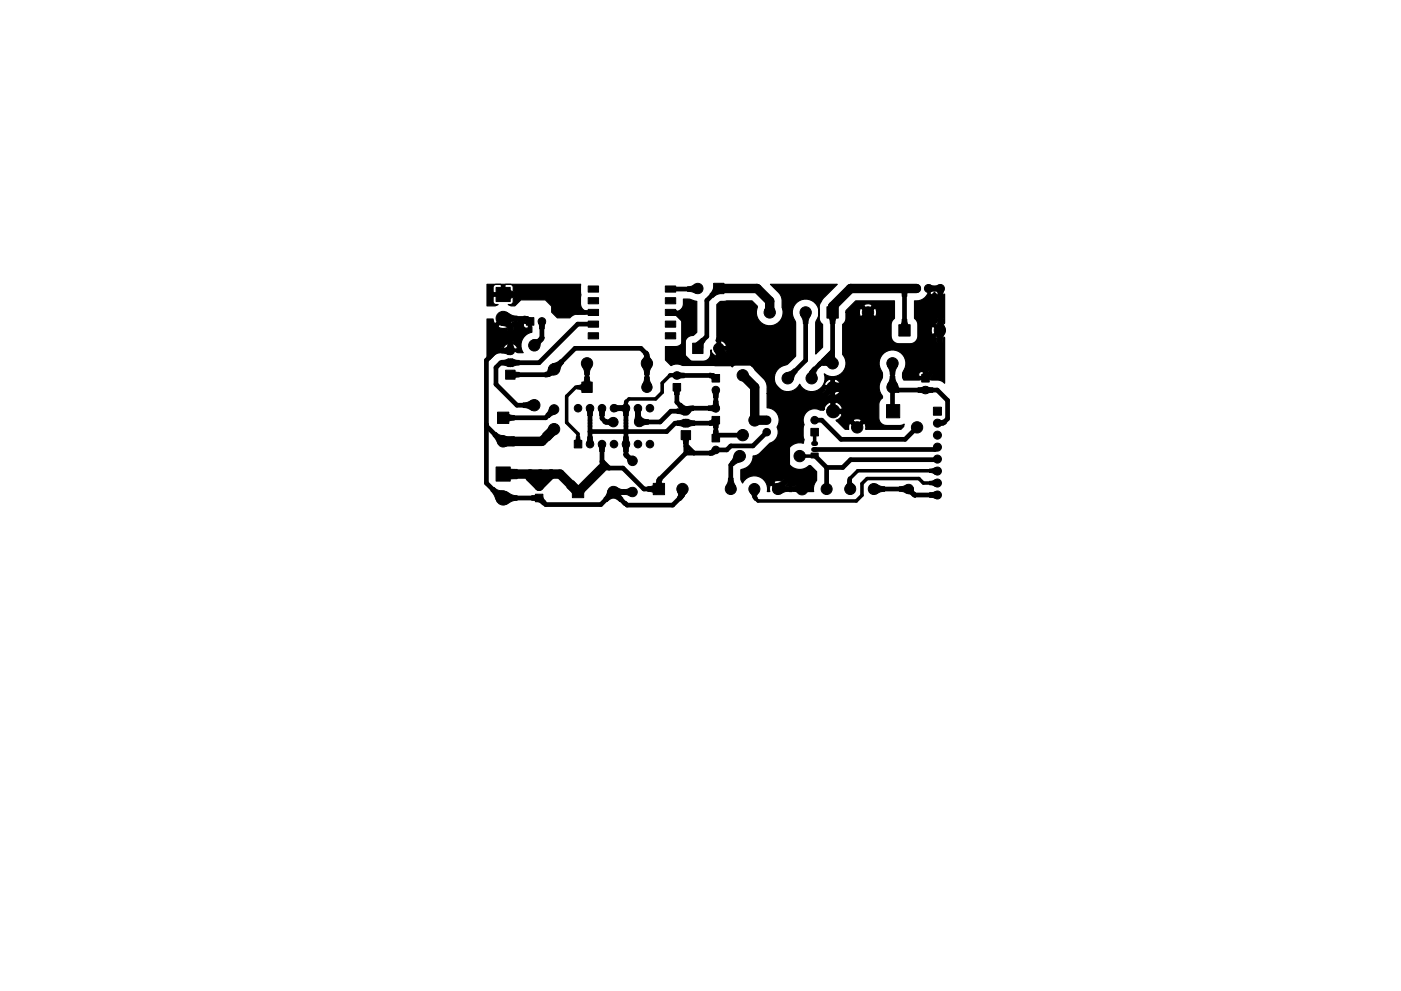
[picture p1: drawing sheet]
<svg xmlns="http://www.w3.org/2000/svg" width="297mm" height="210mm" viewBox="0 0 297 210" stroke-linecap="round" stroke-linejoin="round" font-family="sans-serif">
<path d="M172.5 95.4h.4M172.5 94.1h.4" fill="none" stroke="#000" stroke-width="1.1"/>
<g fill="#000" stroke="#000" stroke-width=".21">
<path d="M105.2 61h3v3h-3zM105.9 62.5l1.4-1.4a3.6 3.6 0 0 0 2.4 .9v1a3.6 3.6 0 0 0-2.4 .8zM105.9 67.6l1.4-1.4a3.6 3.6 0 0 0 2.4 .9v.9a3.6 3.6 0 0 0-2.4 .9zM106.2 67l2 .6 .5 2.3h-1v-.2a1.13 1.13 0 0 0-1.3-.7h-.2zM106.3 73.9l.8-.1 .7-.2 .9 .8-.9 .9-.7-.3-.8-.1zM106.3 76.5l.8-.1 .7-.3 .9 .9-.9 .8-.7-.3-.8-.1zM107.7 72.5h1l.1 .8 .2 .7-.8 .9-.8-.9 .2-.7zM107.7 79.5l.9-.8 .7 .2 .8 .1v1l-.8 .1-.7 .2zM107.7 77l.9-.9 .7 .3 .8 .1v.9l-.8 .1-.7 .3zM111.1 67.1l1.3 .3 .3 1.1-1.1-.1-.1-.2-.4-.2zM111.6 67.4h1.6v1.6h-1.6zM112.9 72.1l1.3-.1 .2-.4h1l-.1 .4-.7 .9-.1 .4-1.6 .4z"/>
<path d="M114.9 67.8l.7 .7-.2 1.3h-1l-.2-1.3zM116.4 78l1.5-.1-.4 1.6-1.9 .5v-1a.89 .89 0 0 0 .8-1zM117.1 77.2l1-.3 .7-.6 .7 .7-.5 .7-.4 1-1.5 .1zM124.7 70.6h2.2v1.3h-2.2zM124.7 68.1h2.2v1.3h-2.2zM124.7 65.6h2.2v1.3h-2.2zM124.7 63.2h2.2v1.3h-2.2zM124.7 60.7h2.2v1.3h-2.2zM124.5 76.5l1 1.1-.4 1-.2 .9h-.9l-.1-.9-.5-1zM136.5 75.2l.7-.7 .8 1.7-.8 1.5-1.1-1.1 .1-.2a.83 .83 0 0 0 .3-1.2zM137.2 76.5l1 1.1-.4 1-.2 .9h-.9l-.1-.9-.5-1zM141.1 70.6h2.2v1.3h-2.2z"/>
<path d="M141.1 68.1h2.2v1.3h-2.2zM141.1 65.6h2.2v1.3h-2.2zM141.1 63.2h2.2v1.3h-2.2zM141.1 60.7h2.2v1.3h-2.2zM141.7 79.5l1.2-.4 1 .6-.7 .7a.8 .8 0 0 0-.9-.5l-.1 .1zM143.1 79.7l.8-.7 1.2 .2v1l-1.2 .2zM145.8 60.8h.7l.9-.5 1.1 .9-.9 1-1-.3-.8-.1zM146.9 72.8h2.2v2.2h-2.2zM147.2 73.1l1.6-1.3 .7 .7-.5 .6v.7l-1.2 .6zM150.4 79.2l1.4 .3 .2 1h-1l-.2-.3h-.4zM151 79.5h1.6v1.6h-1.6zM151.3 60.1h2.2v2.2h-2.2z"/>
<path d="M151.4 60.9l1.4-.1-.1 1.4-.9 .4-.6 .5-.7-.7 .5-.6zM151.9 61.2l1-1 .9 .4 .8 .1v1l-.8 .1-.9 .4zM152.4 73.4l.8 1.2-.2 .5-.1 .7h-1l-.1-.7-.2-.5zM152 73.5l1.5 .4 .5 .9-.7 .7-.9-.5zM162.7 63.9h1l.1 .9 .5 1-1.1 1.1-1.1-1.1 .5-1zM166.6 79.1l1.1-.3 .6-.6 .7 .7-.5 .7-.4 1-1.5 .1zM170.8 65.7l1.1 1.1-.5 1-.1 .9h-1l-.1-.9-.4-1zM172.5 77.9l.7 .6a.87 .87 0 0 0-.1 1.2l-1 1.1-.8-1.4zM175.3 65.1h2.4v2.4h-2.4zM176 75.8h1l-.5 1.8zM175.3 76.6l1.8 .5-1.8 .5zM176.5 65.7l1.1 1.1-.5 1-.1 .9h-1l-.1-.9-.4-1z"/>
<path d="M184 65.7l1.1 1.1-.5 1-.1 .9h-1l-.1-.9-.4-1zM187.6 60.7l1.3-.2 .7 .7-.7 .8-1.3-.3zM188.8 61.2l.8-.7 1.3 .2v1l-1.3 .3zM188.4 60.4h1.7v1.7h-1.7zM189.2 76.5l1.1 1.1-.5 1-.1 .9h-1l-.1-.9-.4-1zM190.6 68.9h2.4v2.4h-2.4zM191.3 67.7h1l.1 .9 .4 1-1 1.1-1.1-1.1 .5-1zM191.8 60.8l.7 .8-.2 1.3h-1l-.3-1.3zM192.6 60.7l1.3-.2 .8 .7-.8 .8-1.3-.3zM195.4 79.5h1.6v1.6h-1.6zM195.7 78.7h1l.2 1.2-.7 .7-.7-.7zM196.4 61.2l.8-.7 1.3 .2v1l-1.3 .3z"/>
<path d="M196 79.5l1-.7 .7 .7-.7 1h-1.1zM197.7 60.7l1.3-.2 .8 .7-.8 .8-1.3-.3zM198.9 67.7h1l.1 .9 .4 1.1-1.2 1-.9-1.2 .5-1zM199.4 60.8l.7 .8-.2 1.3h-1l-.3-1.3zM199.3 69.5l1 1.1-.4 1-.1 .9h-1l-.1-.9-.5-1zM105.2 99.1h3v3h-3zM104.5 92.5l.7-.7 .6 .4 1.1 .3 .3 1.5-1.6 .2-.5-1zM105.5 87.4h2.4v2.4h-2.4zM106.1 93.6l1.1-1 1.9 .1v1.9l-1.9 .1zM106.1 88.6l1.1-1 1 .4 .9 .2v.9l-.9 .1-1 .5zM105.9 100.6l1.4-1.4 1 .4h1.4v2h-1.4l-1 .3zM107.2 78.5h2v1.9h-2z"/>
<path d="M110.9 85.5l.9-.1 1-.5 1.1 1.1-1.1 1-1-.4-.9-.1zM116.5 86.5h1.3v1.3l-.8 .3-.6 .5-.7-.7 .5-.5zM116.3 90.7l1.6-.1v1.6l-1.4 1.2-1.4-1.4zM122.2 92.7h.7l.4 1.2-.7 .7-.7-.7zM121.8 93.4h1.6v1.6h-1.6zM123.4 81.1h2.2v2.2h-2.2zM124 80h.9l.1 .8 .4 .9-.9 1-1-1 .4-.9zM122.3 81.8l.8-.1 .9-.5 1 1-1 .9-.9-.5-.8-.1zM124.6 92.7h1l.2 1.2-.7 .7-.7-.7zM125.1 86.2l.7 .8-.2 1.2h-1l-.2-1.2zM127.6 93.8l.7 .8-.2 1.2h-1l-.2-1.2zM127.6 86.2l.7 .8-.2 1.2h-1l-.2-1.2z"/>
<path d="M127.8 89.6l.7-.6h.1a.85 .85 0 0 0 1-.3l.9 .9-1.2 .7zM129.8 86.6l.7-.7 1.3 .2v1l-1.3 .2zM131.1 86.1l1.3-.2 .7 .7-.7 .7-1.3-.2zM132.6 84.8l.6 .6a.63 .63 0 0 0 .2 .9l-.7 .7-.5-1zM132.2 92.7h1l.2 1.2-.7 .7-.7-.7zM132.2 96.4h1v.1a.88 .88 0 0 0 1.1 .3h.1l.1 1.3-1.4-.3-.1-.3-.7-.7zM132.7 86.2l.7 .8-.2 1.2h-1l-.2-1.2zM132.7 93.8l.7 .8-.2 1.2h-1l-.2-1.2zM134.8 87.6h.9l.2 .7 .4 .6-.7 1.1-1.1-.7zM135.3 86.2l.7 .8-.3 1.2h-.9l-.2-1.2zM135 89.5l.9-.9 .9 .4h.7v1l-.7 .1-.9 .3zM136.7 80h.9l.1 .8 .4 .9-.9 1-1-1 .4-.9z"/>
<path d="M143.5 81.8l.7 .7-.2 1.2h-1l-.2-1.2zM142.7 81.4h1.6v1.6h-1.6zM143.7 86.3l.7-.7 .7 .5 .6 .3v1.2l-1.2-.1-.2-.6zM143.5 89.3l.8-.1 .7-.3 .9 .9-.9 .8-.7-.2-.8-.1zM143.5 86.8l.8-.1 .7-.3 .9 .8-.9 .9-.7-.3-.8-.1zM145 89.8l.8-.9 .7 .3 .8 .1v1l-.8 .1-.7 .2zM145.4 91.9l.9 .8-.3 .7-.1 .8h-1l-.1-.8-.2-.7zM144.4 91.4h2v1.9h-2zM145.4 86.3l1.7-.2v1l-.5 .1-.3 .4-1.2-.1zM151 92.2h1.6v1.6h-1.6zM150.5 95.6l.3-.1 .2-.3h1l-.2 1-1 .4h-.3zM150.4 89.3l.4-.1 .2-.3h1l-.2 1-1 .3-.4 .1z"/>
<path d="M150.2 86.1l1.2-.2 .7 .8-.7 .6-1.2-.2zM151.3 91.4h1l.2 1.2-.7 .7-.7-.7zM151.3 85.1h1l.2 1.2-.7 .7-.7-.7zM151.8 88.8l.7 .7-.2 1.2h-1l-.2-1.2zM151.8 82.4l.7 .7-.2 1.2h-1l-.2-1.2zM151 88.3h1.6v1.6h-1.6zM155.7 96.4h1.6l-.1 1.5-1 .4-.7 .5-.7-.7 .6-.7zM172 96.1h1.5v1.1h-1.5zM171.9 90.9h1.6v1.6h-1.6zM175.4 81.8h1.5v1.5l-1 .4-.7 .5-.7-.7 .5-.7zM188.7 79.8h1l.1 .8 .5 1-1.1 1.1-1-1.1 .4-1zM188.7 81.9l1.7 .2 .1 1.1h-.7z"/>
<path d="M188 85.8h2.8v2.8h-2.8zM194.6 82.3l1.3-.2 .7 .7-.7 .7-1.3-.3zM195.8 82.8l.8-.7 1.2 .2v.9l-1.2 .3zM197.9 86.4h1.7v1.7h-1.7zM197.1 99.5l1.3-.3 .8 .8-.9 .7-.6-.4-.6-.1zM198.4 89.8l.7-.8 .5 .2 .4-.1 .6 .7-1.2 .6zM104 104.1l.7-.7a2.6 2.6 0 0 0 2.2 .8l.4 1.9-1.9 .3-.8-1.6zM105.9 105.7l1.4-1.4a3.6 3.6 0 0 0 2.4 .9v.9a3.6 3.6 0 0 0-2.4 .9zM112.7 105.2l1.2-.2 .8 .7-.8 .7-1.2-.3zM114 105.4h1l.8 1-.7 .7-1-.7zM113.5 104.9h1.6v1.6h-1.6zM121.4 103.2h2.4v2.4h-2.4z"/>
<path d="M120.2 103.4l1.4-1.4 1.3 1.3 .1 1.5h-1.6zM122.2 103.3l1-.4 .7-.5 .7 .7-.6 .6-.3 1.1h-1.6zM128.9 104h1.6l-.1 1.5-1 .4-.7 .5-.7-.7 .6-.7zM129.5 104.4l1.1-1.1 1 .5 .8 .1v1l-.8 .1-1 .5zM129.6 104h1.6l.3 1 .6 .7-.7 .7-.7-.5-1-.4zM132.1 103.9l.8-.1 .8-.3 .9 .9-.9 .9-.8-.4h-.8zM138.5 102.6h2.4v2.4h-2.4zM137.3 103.3l.9-.1 1-.5 1.1 1.1-1.1 1-1-.5-.9-.1zM139.7 101.2l.7 .7a.68 .68 0 0 0 .2 1l.2 .3-1.1 1.1-.8-1.4zM144.7 103.2l.8 1.4-1.2 1.6-.7-.7a.89 .89 0 0 0 0-1.2zM154.5 101.4h.9l.1 .9 .5 .9-1.1 1.1-1-1.1 .5-.9zM159.9 103.2l1.1 1.1-.1 .1a.84 .84 0 0 0-.3 1.3l-.5 .5-1-1.6z"/>
<path d="M164.4 103.8l1.1-1.1 .9 .5 .9 .1v.9l-.9 .1-.9 .5zM164.6 102.7l1-.4 .6-.5 .7 .7-.5 .6-.4 1-1.5 .1zM168.1 103.3l.7-.1 .8-.3 .9 .9-.9 .8-.8-.3-.7-.1zM180 101.2l.6 .5-.2 .3 .1 .3 .8 .9-1 1.1-.9-1.4 .3-.3 .1-1zM184.7 103.8l1.1-1.1 .9 .5 .9 .1v.9l-.9 .1-.9 .5zM190.7 103.3l.7-.1 .8-.3 .9 .9-.9 .8-.8-.3-.7-.1zM192.3 103.4h1.3a.93 .93 0 0 0 .4 1.1h.1v1l-.4-.1-.7-.6-.3-.1zM197.1 104.5l1.3-.2 .8 .7-.8 .8-1.3-.3zM197.1 102.1h.6l.7-.4 .8 .8-.8 .7-.7-.3-.6-.1z"/>
<circle cx="106.7" cy="67.6" r="1.5"/>
<circle cx="113.3" cy="73.3" r="1.2"/>
<circle cx="114.9" cy="68.2" r=".8"/>
<circle cx="117.5" cy="78.4" r="1.2"/>
<circle cx="124.5" cy="77.1" r="1.2"/>
<circle cx="137.2" cy="77.1" r="1.2"/>
<circle cx="143.5" cy="79.7" r=".8"/>
<circle cx="148" cy="61.2" r="1.1"/>
<circle cx="152.4" cy="73.9" r="1.1"/>
<circle cx="157.5" cy="79.6" r="1.2"/>
<circle cx="160" cy="75.2" r="1.25"/>
<circle cx="163.2" cy="66.3" r="1.2"/>
<circle cx="170.8" cy="66.3" r="1.2"/>
<circle cx="176.5" cy="77.1" r="1.2"/>
<circle cx="182.9" cy="77.7" r="1"/>
<circle cx="182.9" cy="77.7" r="1.25"/>
<circle cx="184" cy="66.3" r="1.2"/>
<circle cx="189.2" cy="77.1" r="1.2"/>
<circle cx="191.8" cy="61.2" r=".85"/>
<circle cx="194.3" cy="61.2" r=".85"/>
<circle cx="196.8" cy="76.4" r="1.25"/>
<circle cx="196.8" cy="61.2" r=".85"/>
<circle cx="199.3" cy="70.1" r="1.2"/>
<circle cx="199.4" cy="61.2" r=".85"/>
<circle cx="106.7" cy="93.6" r="1.2"/>
<circle cx="113.3" cy="86" r="1.2"/>
<circle cx="117.5" cy="86.9" r="1"/>
<circle cx="117.5" cy="91.1" r="1.2"/>
<circle cx="122.6" cy="86.6" r=".8"/>
<circle cx="125.1" cy="94.2" r=".8"/>
<circle cx="125.1" cy="86.6" r=".8"/>
<circle cx="127.6" cy="86.6" r=".8"/>
<circle cx="127.6" cy="94.2" r=".8"/>
<circle cx="130" cy="89.6" r="1"/>
<circle cx="130.2" cy="94.2" r=".8"/>
<circle cx="130.2" cy="86.6" r=".8"/>
<circle cx="132.7" cy="86.6" r=".8"/>
<circle cx="132.7" cy="94.2" r=".8"/>
<circle cx="134.1" cy="97.8" r="1"/>
<circle cx="135.3" cy="86.6" r=".8"/>
<circle cx="135.3" cy="94.2" r=".8"/>
<circle cx="135.5" cy="89.5" r="1"/>
<circle cx="137.2" cy="82.2" r="1.1"/>
<circle cx="137.8" cy="86.6" r=".8"/>
<circle cx="137.8" cy="94.2" r=".8"/>
<circle cx="151.8" cy="86.6" r=".8"/>
<circle cx="151.8" cy="82.8" r=".8"/>
<circle cx="151.8" cy="95.5" r=".8"/>
<circle cx="156.8" cy="96.8" r="1.2"/>
<circle cx="157.5" cy="92.3" r="1.2"/>
<circle cx="160" cy="89.1" r="1"/>
<circle cx="160" cy="89.1" r="1.25"/>
<circle cx="162.6" cy="89.1" r=".8"/>
<circle cx="162.6" cy="91.7" r=".8"/>
<circle cx="163.8" cy="99.3" r="1.25"/>
<circle cx="167" cy="80.3" r="1.2"/>
<circle cx="169.5" cy="96.8" r="1.2"/>
<circle cx="172.1" cy="80.3" r="1.2"/>
<circle cx="172.7" cy="89.1" r=".8"/>
<circle cx="176.5" cy="82.2" r="1.2"/>
<circle cx="176.7" cy="87.2" r="1.4"/>
<circle cx="181.7" cy="90.7" r="1.2"/>
<circle cx="189.2" cy="82.2" r="1.2"/>
<circle cx="194.4" cy="90.7" r="1.2"/>
<circle cx="196.2" cy="82.8" r=".8"/>
<circle cx="198.8" cy="92.3" r=".85"/>
<circle cx="198.8" cy="94.9" r=".85"/>
<circle cx="198.8" cy="89.8" r=".85"/>
<circle cx="198.8" cy="99.9" r=".85"/>
<circle cx="198.8" cy="97.4" r=".85"/>
<circle cx="106.7" cy="105.7" r="1.5"/>
<circle cx="114.3" cy="103.2" r=".8"/>
<circle cx="130.1" cy="104.4" r="1.2"/>
<circle cx="134.1" cy="104.4" r="1"/>
<circle cx="144.7" cy="103.8" r="1.2"/>
<circle cx="154.9" cy="103.8" r="1.17"/>
<circle cx="159.9" cy="103.8" r="1.17"/>
<circle cx="164.9" cy="103.8" r="1.17"/>
<circle cx="170.1" cy="103.8" r=".5"/>
<circle cx="170.1" cy="103.8" r="1.25"/>
<circle cx="175.3" cy="103.8" r="1.17"/>
<circle cx="180.3" cy="103.8" r="1.17"/>
<circle cx="185.3" cy="103.8" r="1.17"/>
<circle cx="192.7" cy="103.8" r="1"/>
<circle cx="198.8" cy="102.5" r=".85"/>
<circle cx="198.8" cy="105" r=".85"/>
</g>
<path d="M108.2 77h.1M108.2 74.4h.1M145.4 89.8h.1M145.4 87.2h.1" fill="none" stroke="#000" stroke-width="1.9"/>
<g fill="none" stroke="#000" stroke-width="1">
<path d="M106.7 67.6h5.1l.6 .6M106.7 67.6l-.7 .6M106.7 67.6l1.5 1.5v5.3h-3l-2.1 2v26.1l3.2 3.2h8l1.4 1.4h11.7l2.7-2.7M106.7 62.5h11.9l3.8 3.8h3.4M108.2 79.5h8.1l5.6-5.6h14l1.3 1.3v7M114.9 68.2v3.5l-1.6 1.6M124.5 77.1v5.1M125.8 68.8h-3.3l-8.2 8.2h-8.1l-1 1v3.5l4.4 4.5h3.7M142.2 66.3h1l1.7 1.7v7.6l1.5 1.5h13M143.5 79.7h7.7l.6 .6M148 61.2l-.2 .1h-5.6M152.4 76.4v-2.5l2.5 2.5h3.8l8.3 8.3v17l-2.1 2.1h5.2"/>
<path d="M152.4 61.2l-2.5 2.5v7.7l-1.9 1.9v.6M152.4 76.4l-.6 .7M153 75.2h.7M153 75.2l-.6 .6M153 75.2l1.9 1.9M153 75.2v.6l.4 .3h.6M154.3 75.8l-.6 .6h-1.3M170.8 66.3v10.1l-3.8 3.9M174.6 76.4v.7M176.5 74.5l-4.4 4.5v1.3M176.5 75.8l-1.2 1.3M176.5 66.3v10.8h-2.5"/>
<path d="M184 73.8h.3M184 66.3v10.3M184 71.5l.3 .3M184 72.3l1.3 1.2-1.3 1.3M189 73.5h.1M189.2 61.2h5.1M189.2 77.1v10l.2 .1M191.8 61.2v8.9M196.8 61.2h2.6l-.1 16-3.1 3.1v-1.9l-4.8-4.9h-7.4M103.1 90.4l3.3 3.2h.3M117.5 86.9l-1.8 1.7h-9M125.1 86.6v7.6"/>
<path d="M125.1 91.6h16.3l1.7-1.8h8l.7-.7v3.9l.6-.7h5.1M127.6 94.2v5.1h4.5l4.4 4.5h3.2v-2l5.7-5.7M127.6 97.9l1.6 1.4M127.6 86.6v2.2l.8 .8h1.6M130.2 86.6h2.5v9.8l1.4 1.4M135.3 86.6v2.7l.2 .2h4.5l2.2-2.3h3.2M143.5 82.2v3.1l1.9 1.9M145.4 92.3v3.8M145.4 94.7h.3l1.4 1.4M151.8 82.8v3.8h-5.8l-.6 .6M156.8 96.8l-1.9 1.9v5.1M162.6 91.7l-3 2.9h-4.7l-.8 .9h-2.3l-.7 .6h-5.7"/>
<path d="M166.4 84.1h8.2l1.9-1.9v4.9l.2 .1M168.3 84.1l-1.3 1.2M172.7 96.6l2.6 2.6M172.7 89.1h1.5l4.1 4.1h13.6l2.5-2.5M175.3 99.2v4.6M176.7 87.2h1.6l3.4 3.5M176.7 87.2v.9M189.2 82.2l.6 .6h8.9l2.2 2.1v3.9l-.9 1h-1.2M198.8 94.9l-.6 .5h-25.5M198.8 97.4l-.2 .1h-18.3l-1.6 1.7h-3.4M130.1 104.4h4M144.7 103.8v1.3l-2.1 2.1h-9.6l-2.9-2.8"/>
<path d="M185.3 103.8h7.4l1.2 1.2h4.9"/>
</g>
<path d="M152.4 61.2h8.1l2.7 2.7v2.4M157.5 79.6l2.5 2.6v6.9h2.6M184 66.3v10.3l-5.6 5.6h-1.9M194.3 61.2h-14l-3.8 3.8v1.3M117.5 91.1l-2.6 2.5h-8.2M127.6 99.3l-5 5.1-3.9-3.8h-12M112.4 100.6v.7l1.9 1.9M114.6 100.6l-.3 .2v2.4M116.8 100.6h.1M116.8 100.6l-2.5 2.6" fill="none" stroke="#000" stroke-width="2"/>
<path d="M157.5 79.6v.7M125.1 86v.6M151.8 95.5h.1M156.9 92.3h.6M198.1 99.9h.7M198.2 102.5h.6" fill="none" stroke="#000" stroke-width=".5"/>
<path d="M143.5 79.7h-1.5l-1.6 1.6v1.9l-1.4 1.4h-5.7l-.6 .7v1.3M124.5 82.2h-2.5l-1.9 1.9v5.6l2.5 2.4v2.1M172.7 96.6l-.1 .2h-3.1M172.7 91.7v2.4M198.5 94.6l.3 .3M198.8 99.9h-16.9l-1.6 1.6v2.3M198.8 102.5h-3l-1-1h-11l-1 1.1v2.5l-1.3 1.2h-20.8l-.8-.8v-1.7" fill="none" stroke="#000" stroke-width=".75"/>
<path d="M103.3 67.7h1.2a1.03 1.03 0 0 0 .5 1l1-.9 .1 .9-.5 .5a1.74 1.74 0 0 0 1.9 .4l.2 .4h1.1l-.1-1a.46 .46 0 0 1-.1-.5 .46 .46 0 0 1 .5-.3h.6l.1-.5h1.1v.4l.5 .2 .2 .3h-.5a.64 .64 0 0 0 0 .8 .64 .64 0 0 0 .9 .1v-.9h.5l.3 .8v1.1a2.81 2.81 0 0 0-1.9 4.3h-1.2l-.9-.4 .4-.4h.4a1.08 1.08 0 0 0-.8-1.1v-.5h-1.2a.8 .8 0 0 1-.5 .9l-.4 .5h-.5v1l-1.2 .4-1.2 1.1h-.5zM103.3 60.3h19.8v2.9a3.1 3.1 0 0 0 .2 2.2l.5 .4a3.3 3.3 0 0 0 2.4 .3v.4l-3.6 .1a2.11 2.11 0 0 0-1.8 .8h-2.6l-1.2-1.2-.1-1.3-1.3-1.3h-5.1l-1.3 1.3h-.9l-.6-.3h.5a.64 .64 0 0 0 .6-.6v-.8l1-.2v-1.1l-1-.1v-.8a.64 .64 0 0 0-.6-.7h-1l-.1 .2v.7l-.8 .7v-1.4l-.2-.2h-.9a.64 .64 0 0 0-.7 .7v.9l.2 .2h1.4l-.3 .4 .3 .4h-1.4l-.2 .1v1a.64 .64 0 0 0 .7 .6h.4l-.6 .3h-1.7zM141.8 66.1a3.3 3.3 0 0 0 2.4-.3l.4-.4a2.68 2.68 0 0 0 .3-1.9h1.3l1.5 .4-.1 6.7a1.59 1.59 0 0 1-1.4 .7l-.5 .4-.4 .8v3.1l.4 .6 .8 .4h2.6a1.79 1.79 0 0 0 1.6-2.3h.2l-.1 .2 .4 .6 .6 .4v.4h1.2v-.4l.4 .1 .7-.8-.5-1-.9-.3-.3-.3-.4 .2v-1h.8v1.1h1.1l.1-.2-.4-.6a.66 .66 0 0 0-.8-.3l-1-.1 .2-.9v-6.8l.5-.5 .3-.2 1.3-.1h5.3l1.2 1.2v.2a2.83 2.83 0 0 0 2.6 3.9 2.83 2.83 0 0 0 2.6-3.9v-1.3a2.55 2.55 0 0 0-.8-2l-1.6-1.6h14.1l-2.8 2.9-.9 1.3-.1 3 .1 .6 .6 .7v4.9l-1.5 1.4v-6.4l.2-.6a2.88 2.88 0 0 0-.4-3.9 2.88 2.88 0 0 0-4 .1 2.88 2.88 0 0 0 0 4v7.3l-1.9 1.8a2.85 2.85 0 0 0-2.2 4.4 2.85 2.85 0 0 0 4.9-.3 2.84 2.84 0 0 0 3.7 1.4 2.84 2.84 0 0 0 1.6-3.6 2.83 2.83 0 0 0 3.8-.3 2.83 2.83 0 0 0 .1-3.8v-6.4l.4-.4a3 3 0 0 0 .3-2.2h2.8l.1 .8 .3 .2 .3-.3 .2 .5 .4 1.4h1.1l.1-.8 .5-1.1 .3 .3a1.17 1.17 0 0 0 0-1.8l-.8 .8-.5-.6 .7-.7-.1-.3-.7-.2a.8 .8 0 0 0-1 .5l.8 .7-.5 .6-.8-.8-.3 .1-.1 .7h-2.8v-.3l2-2.1h8.2v3.8l-.5 .7-.2 .6 .2 3 .3 .6 .9 .4h2.7a1.63 1.63 0 0 0 1.6-1.6v-2.7l-.3-.6-.4-.4v-3.8h.5a2.6 2.6 0 0 0 2.5-2l.3 .3v.4a.75 .75 0 0 0 .9-.5l.7 .5 .1 .5h1l.1-.5 .3-.1v6.2l-.1 .1-.1-.2-.1-.9h-1.1l-.2 .8-.3 .3 .1 .1-.4 .7-.3-.3a1.17 1.17 0 0 0 0 1.8l.3-.3 .4 .7-.1 .1 .2 .3 .1 .8h1.1l.2-.8 .2-.3 .1 .1v9.7a2.71 2.71 0 0 0-2.5-.7l-.7-.1 .7-1-.4-.6-.4-.2h-.2l-.1-.2h-1l-.1 .3a.66 .66 0 0 0-.7 .3 .66 .66 0 0 0 0 .8h.5l.4 .5-.8 .2h-3.4l-.2-.4a1.85 1.85 0 0 1 .3-1.7 2.85 2.85 0 0 0-2.9-4.2 2.85 2.85 0 0 0-1.7 4.8 1.85 1.85 0 0 1-.3 1.6 2.8 2.8 0 0 0 .3 3.3 .84 .84 0 0 1-.5 .9l-.3 .9v2.8a1.63 1.63 0 0 0 1.7 1.7h2.8l.9-.3-.1 .5-.6 .6h-7.5l.1-.4a.8 .8 0 0 0-.4-.9l-1.3 1.3h-.3l-1.3-1.3-.2 .1-.2 .4v.8h-.7l-1.8-1.9h3.4l.9 .9 .9-.9-.1-.2-.7-.2a.8 .8 0 0 0-1 .4h-3.4l-.2-.1 .5-.1 .6-.5 .3-.6-.1-.3h-2.2v-2.2h.7v1.5h1.5a1.36 1.36 0 0 0-1.5-1.5l-1-.1-.7 .4a1.03 1.03 0 0 0-.5 1.2h-.2v.1h-.7a2.43 2.43 0 0 0-2.8 .3 2.43 2.43 0 0 0-.6 2.8l-.2 .8v1.6l.2 .8-.2 .7-.5-.1a2.86 2.86 0 0 0-2.9 3.9 2.86 2.86 0 0 0 4.8 1h.2l1.2 1.3a3.3 3.3 0 0 1-.5 2.8l-.1 1.4h-2.3l.5-.6-1.1-1-.7 .3-.9 .1-.1 1.2h-.5v-1.1l-.8-.1 .5-.7-.8-.7-.7 .4-.6-.2a.76 .76 0 0 0-.9 .4l.3 .4v.8l-.1 .1-.8-.7a1.12 1.12 0 0 0-.3 1.4h-.5v-.3a2.81 2.81 0 0 0-2-2.9 2.81 2.81 0 0 0-3.3 1.4l-.3-.8v-2l.4-.2a2.94 2.94 0 0 0 2.2-2.8l1.1-.3 2.4-2.4a2.44 2.44 0 0 0 1.6-3.4 2.63 2.63 0 0 0-2.2-4.1v-3h11.8l.8 .8 .6-.5 1.1-.4v.4a1.17 1.17 0 0 0 1.3-1.3h-1.1v-.7h1.1v-.3l-.2-.4a1.08 1.08 0 0 0-1.1-.6v1.1h-.7v-1.1l-.3-.1-.6 .4a.78 .78 0 0 0-.4 1h.4l-.5 1.1-.4 .6h-11.8l.1-1.3-.2-1-.6-.9-1.9-2a2.84 2.84 0 0 0-4.7-.4l-.4-.3-10.2-.1a2.6 2.6 0 0 0-2.4 .1l-1.2-1.2v-2.9h2.5l.6-.2 .4-.5a3.1 3.1 0 0 0 .3-2.2l-.1-.6 .1-.6a3.1 3.1 0 0 0-.3-2.2l-.4-.4a3.3 3.3 0 0 0-2.4-.3z" fill="#000" stroke="#000" stroke-width=".25"/>
</svg>
